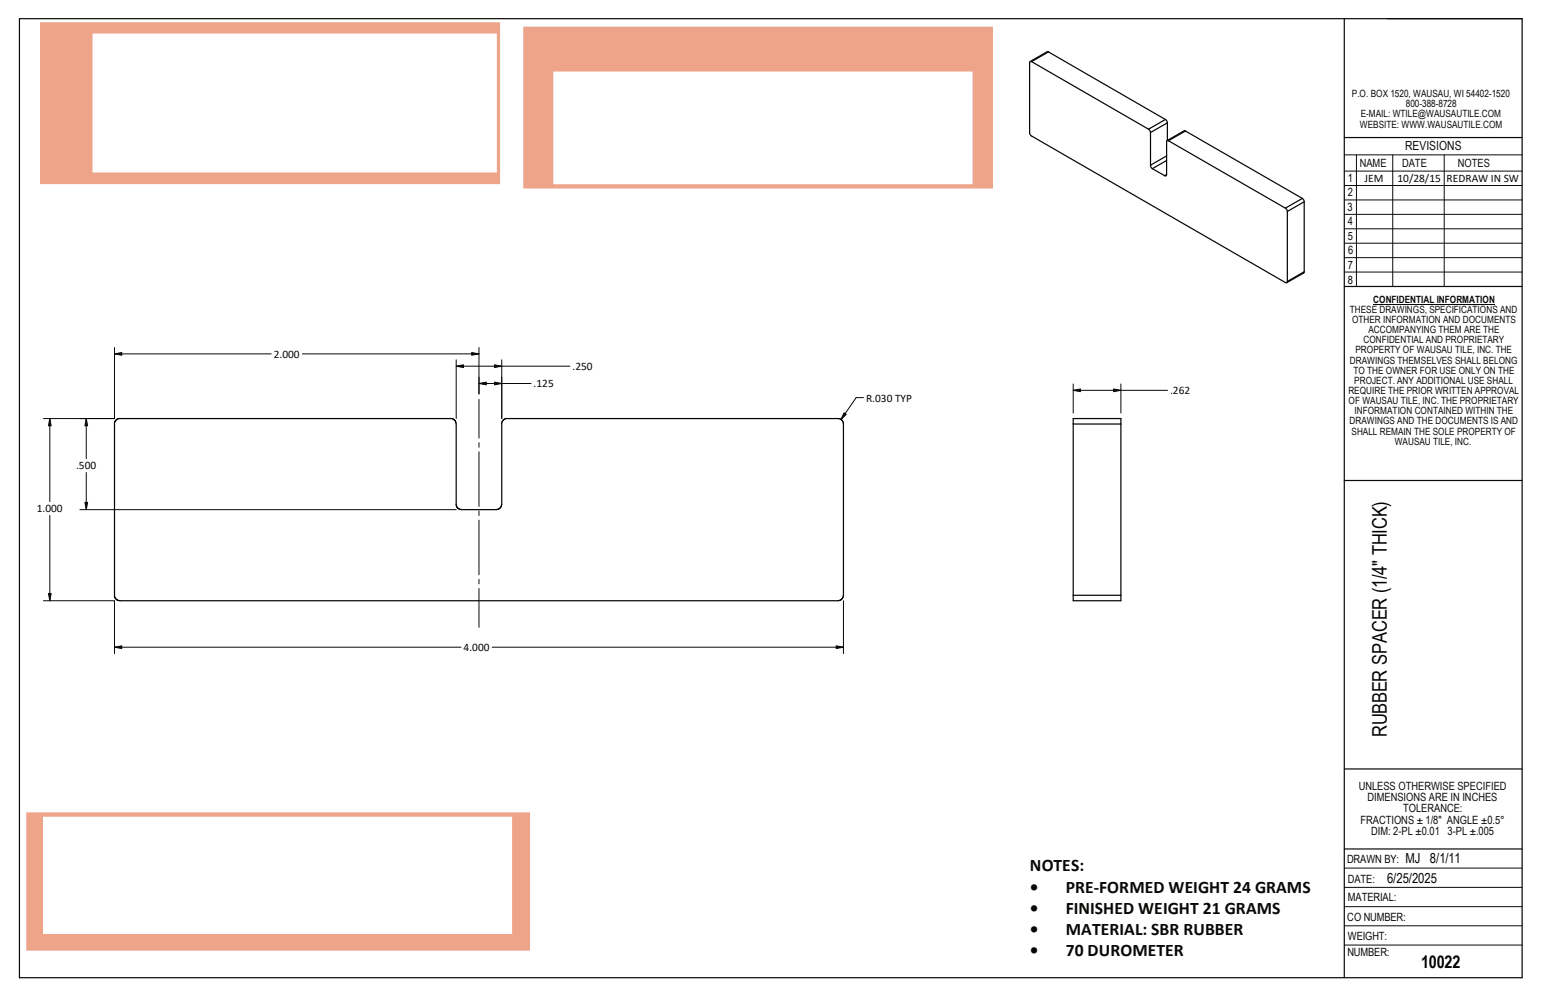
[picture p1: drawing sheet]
<svg xmlns="http://www.w3.org/2000/svg" width="432mm" height="279mm" viewBox="0 0 432 279" stroke-linecap="round" stroke-linejoin="round" font-family="sans-serif">
<defs><g id="words">
<text font-size="5.6" fill="#040503" x="386.6" y="205.6" transform="rotate(-90 386.6 205.6)">RUBBER SPACER (1/4&quot; THICK)</text>
<g font-size="4.9" fill="#090806">
<text x="287.1" y="243">NOTES:</text>
<text x="287.1" y="248.9">•</text>
<text x="297.1" y="248.9">PRE-FORMED WEIGHT 24 GRAMS</text>
<text x="287.1" y="254.8">•</text>
<text x="297.1" y="254.8">FINISHED WEIGHT 21 GRAMS</text>
<text x="287.1" y="260.8">•</text>
<text x="297.1" y="260.8">MATERIAL: SBR RUBBER</text>
<text x="287.1" y="266.7">•</text>
<text x="297.1" y="266.7">70 DUROMETER</text>
</g>
<text font-size="4.9" fill="#040503" x="396.2" y="269.9">10022</text>
<g font-size="3.8" fill="#040503">
<text x="391.8" y="240.6">MJ 8/1/11</text>
<text x="386.7" y="246.1">6/25/2025</text>
</g>
<text font-size="3.5" fill="#0d0b08" x="391.7" y="41.7">REVISIONS</text>
<g font-size="3.2" fill="#0d0b08">
<text x="379.1" y="46.5">NAME</text>
<text x="390.8" y="46.5">DATE</text>
<text x="406.4" y="46.5">NOTES</text>
<text x="378.8" y="220.2">UNLESS OTHERWISE SPECIFIED</text>
<text x="381.2" y="223.4">DIMENSIONS ARE IN INCHES</text>
<text x="391.1" y="226.5">TOLERANCE:</text>
<text x="379.2" y="229.7">FRACTIONS ± 1/8&quot; ANGLE ±0.5°</text>
<text x="382.2" y="232.9">DIM: 2-PL ±0.01 3-PL ±.005</text>
</g>
<g font-size="3.2" fill="#090806">
<text x="375.7" y="50.7">1</text>
<text x="380.4" y="50.8">JEM</text>
<text x="389.6" y="50.8">10/28/15</text>
<text x="403.3" y="50.8">REDRAW IN SW</text>
<text x="375.7" y="58.8">3</text>
<text x="375.8" y="54.8">2</text>
<text x="375.8" y="62.8">4</text>
<text x="375.8" y="66.9">5</text>
<text x="375.8" y="70.8">6</text>
<text x="375.8" y="75.1">7</text>
<text x="375.8" y="79.1">8</text>
<text x="76.3" y="99.8">2.000</text>
<text x="159.6" y="103.2">.250</text>
<text x="148.8" y="108">.125</text>
<text x="241.4" y="112">R.030 TYP</text>
<text x="326.2" y="109.9">.262</text>
<text x="21.2" y="130.9">.500</text>
<text x="10.2" y="142.9">1.000</text>
<text x="129.2" y="181.6">4.000</text>
<text x="375.5" y="240.7">DRAWN BY:</text>
<text x="375.8" y="246.1">DATE:</text>
<text x="375.8" y="251.4">MATERIAL:</text>
<text x="375.6" y="256.8">CO NUMBER:</text>
<text x="375.8" y="262.1">WEIGHT:</text>
<text x="375.6" y="266.7">NUMBER:</text>
</g>
<g font-size="2.8" fill="#090806">
<text x="376.9" y="27.1">P.O. BOX 1520, WAUSAU, WI 54402-1520</text>
<text x="391.9" y="29.9">800-388-8728</text>
<text x="379.1" y="35.6">WEBSITE: WWW.WAUSAUTILE.COM</text>
<text x="379.3" y="32.7">E-MAIL: WTILE@WAUSAUTILE.COM</text>
<text x="376.3" y="87.3">THESE DRAWINGS, SPECIFICATIONS AND</text>
<text x="382.8" y="84.5">CONFIDENTIAL INFORMATION</text>
<text x="376.9" y="90.1">OTHER INFORMATION AND DOCUMENTS</text>
<text x="380.1" y="95.8">CONFIDENTIAL AND PROPRIETARY</text>
<text x="381.5" y="92.9">ACCOMPANYING THEM ARE THE</text>
<text x="376.3" y="101.4">DRAWINGS THEMSELVES SHALL BELONG</text>
<text x="377.9" y="98.6">PROPERTY OF WAUSAU TILE, INC. THE</text>
<text x="377.3" y="104.2">TO THE OWNER FOR USE ONLY ON THE</text>
<text x="377.5" y="107">PROJECT. ANY ADDITIONAL USE SHALL</text>
<text x="375.9" y="109.9">REQUIRE THE PRIOR WRITTEN APPROVAL</text>
<text x="375.9" y="112.7">OF WAUSAU TILE, INC. THE PROPRIETARY</text>
<text x="376.2" y="118.3">DRAWINGS AND THE DOCUMENTS IS AND</text>
<text x="377.6" y="115.5">INFORMATION CONTAINED WITHIN THE</text>
<text x="376.8" y="121.2">SHALL REMAIN THE SOLE PROPERTY OF</text>
<text x="388.8" y="124">WAUSAU TILE, INC.</text>
</g>
</g></defs>
<g fill="none" stroke="#0d0b08" stroke-width=".28">
<path d="M374.7 59.8h49.6M374.7 55.8h49.6M374.7 51.7h49.6M374.7 47.7h49.6M374.7 43.2h49.6M378.1 43.2v36.7M388.2 43.2v36.7M402.6 43.2v36.7M374.7 75.9h49.6M374.7 71.8h49.6M374.7 67.8h49.6M374.7 63.8h49.6"/>
<path d="M374.7 252.8h49.6M374.7 247.4h49.6M374.7 242.1h49.6M374.7 258.1h49.6M374.7 263.5h49.6"/>
</g>
<path d="M5.4 5.2v267.4h418.9v-267.4h-37.5" fill="none" stroke="#090806" stroke-width=".34"/>
<path d="M5.4 5.2h418.9M374.7 5.2v267.4M374.7 38.4h49.6M374.7 79.9h49.6M374.7 134h49.6M374.7 214.4h49.6M374.7 236.7h49.6" fill="none" stroke="#0d0b08" stroke-width=".34"/>
<g fill="none" stroke="#040503" stroke-width=".34">
<path d="M287.6 17.2l-.4-.1-.2 .3v19.7l.4 .8 70.9 40.9a.33 .33 0 0 0 .4 0 .33 .33 0 0 0 .2-.3M287.6 17.2l32.6 18.8M292.3 14.5l-.4-.1-4.7 2.7M292.3 14.5l-4.7 2.7M292.3 14.5l32.6 18.8M320.2 36l.5 1M320.7 37v9.1M324.9 33.3l.4 .5 .1 .4M324.9 33.3l-4.7 2.7M325.4 34.2l-4.7 2.8M325.4 34.2v5M325.7 39.2a.3 .3 0 0 0-.4 0 .3 .3 0 0 0-.1 .3v9.2"/>
<path d="M325.7 39.2l32.6 18.8M330.5 36.5l-.4-.1-4.8 2.8M330.5 36.5l-4.8 2.7M330.5 36.5l32.6 18.8M320.7 46.1l.1 .5 .4 .4M321.2 47l3.5 2M325.2 48.7a.33 .33 0 0 1-.2 .3 .33 .33 0 0 1-.3 0M325.2 43.5l-4.5 2.6M325.2 48.7l-.5 .3M325.2 44.7l-4 2.3M358.3 58l.6 1M358.9 59v19.5"/>
<path d="M363.1 55.3l.5 1M363.1 55.3l-4.8 2.7M363.6 56.3l-4.7 2.7M363.6 56.3v19.5M363.6 75.8l-.2 .3-4.7 2.7M363.6 75.8l-4.7 2.7M125.6 116.7h-92.5l-.9 .6-.3 .9M125.6 116.7l.8 .2 .5 .4 .3 .9v22.4M139.9 118.2v22.4l-.2 .8-.6 .5-.8 .2h-9.6l-.9-.3-.5-.4-.2-.8M233.6 116.7h-92.6l-.9 .6-.3 .9M233.6 116.7l.8 .2 .4 .4 .3 .9v47.8l-.3 .9-.4 .4-.8 .2h-200.5l-.9-.6-.3-.6v-48.1M299.2 116.7h13.3v50.8h-13.3z"/>
<path d="M299.2 118.2h13.3M299.2 166h13.3"/>
</g>
<g fill="none" stroke="#090806" stroke-width=".28">
<path d="M31.9 96.9v19.8M31.9 98.7h43.7M84.3 98.7h49.2M133.5 96.9v13M133.5 111.4v10.8M133.5 106.9h14.5M139.9 105.2v11.5M133.5 123.4v1.3M133.5 126v15.2M133.5 142.5v1.3M133.5 145v15.3M133.5 161.5v1.3"/>
<path d="M133.5 164.1v10.8"/>
</g>
<path d="M137.8 106.6l2.1 .3-2.1 .4z" fill="#090806"/>
<path d="M137.8 106.6l2.1 .3-2.1 .4z" fill="none" stroke="#090806" stroke-width=".28"/>
<path d="M133.5 106.9l2.1-.3v.7z" fill="#090806"/>
<path d="M133.5 106.9l2.1-.3v.7z" fill="none" stroke="#090806" stroke-width=".28"/>
<path d="M131.5 98.3l2 .4-2 .4z" fill="#090806"/>
<path d="M131.5 98.3l2 .4-2 .4z" fill="none" stroke="#090806" stroke-width=".28"/>
<path d="M31.9 98.7l2.1-.4v.8z" fill="#090806"/>
<path d="M31.9 98.7l2.1-.4v.8zM382.8 84.9h34M299.2 107.1v8.1M299.2 108.8h26.3M312.5 107.1v8.1" fill="none" stroke="#090806" stroke-width=".28"/>
<path d="M310.4 108.5l2.1 .3-2.1 .4z" fill="#090806"/>
<path d="M310.4 108.5l2.1 .3-2.1 .4z" fill="none" stroke="#090806" stroke-width=".28"/>
<path d="M299.2 108.8l2-.3v.7z" fill="#090806"/>
<g fill="none" stroke="#090806" stroke-width=".28">
<path d="M12.1 116.7h19.8M13.9 116.7v23.2M24 116.7v11.2M127.2 102.1h31.7M127.2 100.3v16.4M139.9 100.3v16.4M240.7 110.9h-2l-4.3 6.1M299.2 108.8l2-.3v.7zM24 131.7v10.4M13.9 143.7v23.8M22.3 142.1h104.9M12.1 167.5h19.8v14.7"/>
<path d="M235.1 167.5v14.7M31.9 180.5h96.6M137.2 180.5h97.9"/>
</g>
<path d="M137.8 101.7l2.1 .4-2.1 .4z" fill="#090806"/>
<path d="M137.8 101.7l2.1 .4-2.1 .4z" fill="none" stroke="#090806" stroke-width=".28"/>
<path d="M24 116.7l.4 2h-.7z" fill="#090806"/>
<path d="M24 116.7l.4 2h-.7z" fill="none" stroke="#090806" stroke-width=".28"/>
<path d="M23.7 140.1h.7l-.4 2z" fill="#090806"/>
<path d="M23.7 140.1h.7l-.4 2z" fill="none" stroke="#090806" stroke-width=".28"/>
<path d="M31.9 180.5l2.1-.4v.7z" fill="#090806"/>
<path d="M31.9 180.5l2.1-.4v.7z" fill="none" stroke="#090806" stroke-width=".28"/>
<path d="M13.5 165.5h.8l-.4 2z" fill="#090806"/>
<path d="M13.5 165.5h.8l-.4 2z" fill="none" stroke="#090806" stroke-width=".28"/>
<path d="M233.1 180.1l2 .4-2 .3z" fill="#090806"/>
<path d="M233.1 180.1l2 .4-2 .3z" fill="none" stroke="#090806" stroke-width=".28"/>
<path d="M13.9 116.7l.4 2h-.8z" fill="#090806"/>
<path d="M13.9 116.7l.4 2h-.8z" fill="none" stroke="#090806" stroke-width=".28"/>
<path d="M127.2 102.1l2-.4v.8z" fill="#090806"/>
<path d="M127.2 102.1l2-.4v.8z" fill="none" stroke="#090806" stroke-width=".28"/>
<path d="M235.3 115.1l.6 .4-1.5 1.5z" fill="#090806"/>
<path d="M235.3 115.1l.6 .4-1.5 1.5z" fill="none" stroke="#090806" stroke-width=".28"/>
<g fill="#eda489">
<path d="M7.3 226.5h140.5v38.6h-140.5zM12 227.8v32.6h130.8v-32.6z"/>
<path d="M11.2 6.2h128.2v45.1h-128.2zM25.8 9.3v38.8h112.7v-38.8z"/>
<path d="M145.9 7.4h130.9v45.2h-130.9zM154.2 20v31.4h116.9v-31.4z"/>
</g>
<use href="#words"/>
</svg>
